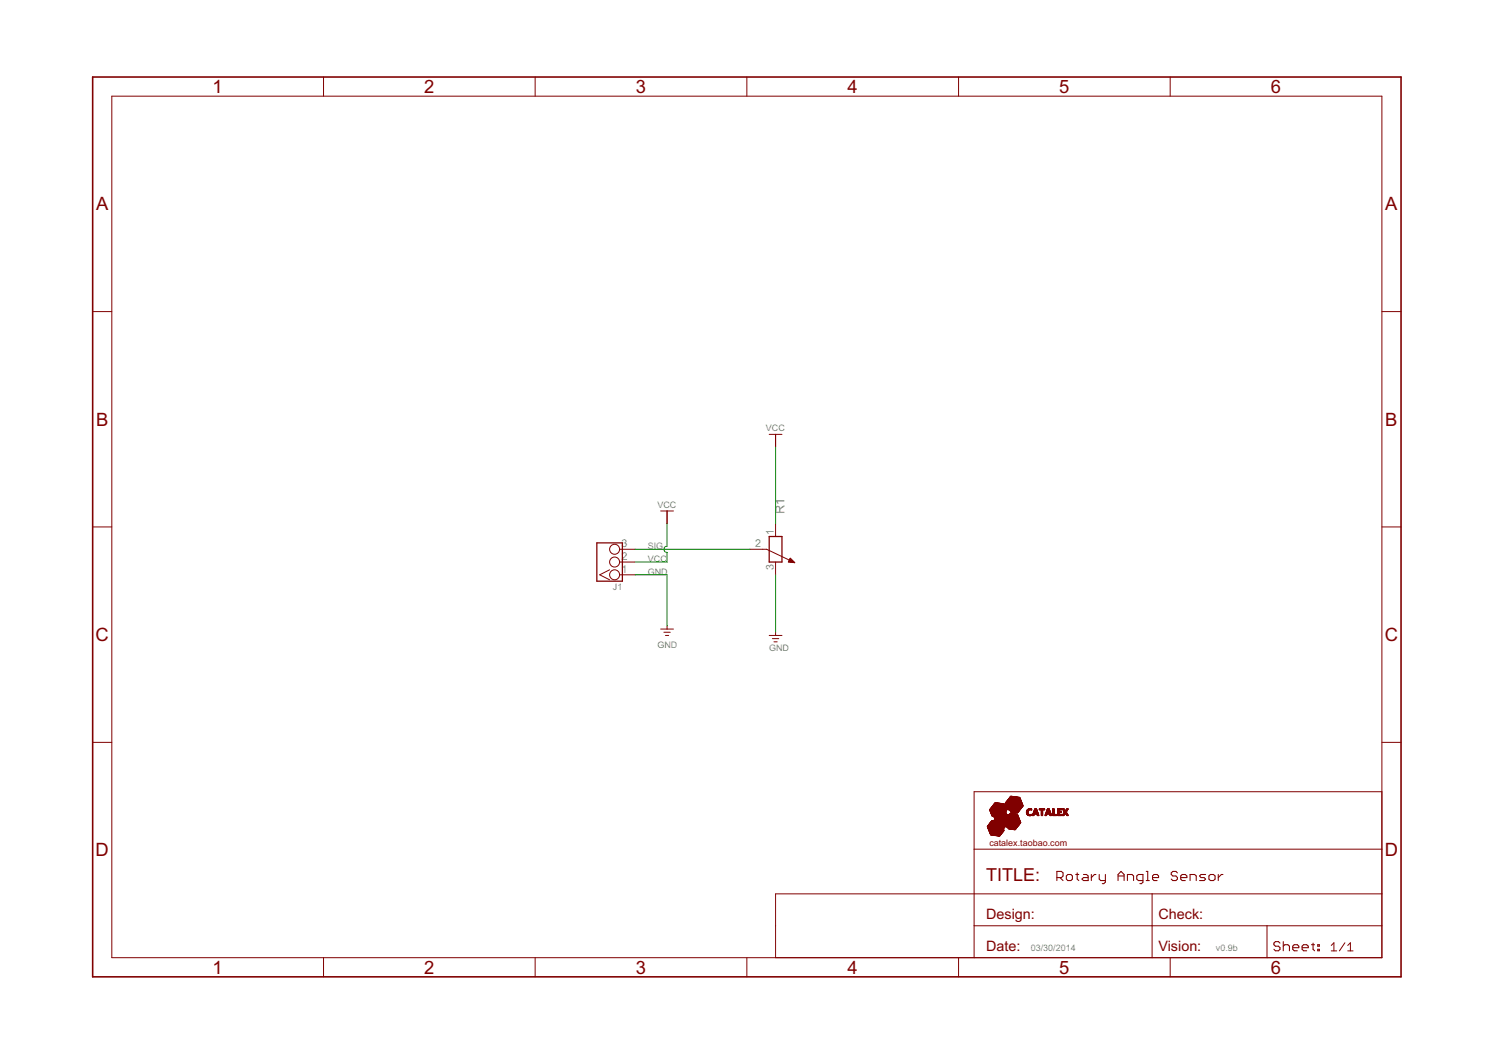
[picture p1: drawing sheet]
<svg xmlns="http://www.w3.org/2000/svg" width="297mm" height="210mm" viewBox="0 0 297 210" stroke-linecap="round" stroke-linejoin="round" font-family="sans-serif">
<defs><g id="words">
<g font-size="4.1" fill="#800000">
<text x="42.3" y="18.5">1</text>
<text x="84.4" y="18.5">2</text>
<text x="126.5" y="18.5">3</text>
<text x="168.6" y="18.5">4</text>
<text x="210.7" y="18.5">5</text>
<text x="252.9" y="18.5">6</text>
<text x="19.1" y="41.9">A</text>
<text x="275.6" y="41.9">A</text>
<text x="19.1" y="84.7">B</text>
<text x="275.6" y="84.7">B</text>
<text x="19" y="127.6">C</text>
<text x="275.5" y="127.6">C</text>
<text x="19" y="170.4">D</text>
<text x="275.5" y="170.4">D</text>
<text x="42.3" y="193.7">1</text>
<text x="84.4" y="193.7">2</text>
<text x="126.5" y="193.7">3</text>
<text x="168.6" y="193.7">4</text>
<text x="210.7" y="193.7">5</text>
<text x="252.9" y="193.7">6</text>
</g>
<text font-size="4" fill="#800000" x="196.2" y="175.3">TITLE:</text>
<g font-size="3.2" fill="#800000">
<text x="196.2" y="182.9">Design:</text>
<text x="230.5" y="182.9">Check:</text>
<text x="196.2" y="189.3">Date:</text>
<text x="230.5" y="189.3">Vision:</text>
</g>
<text font-size="2.8" fill="#808080" x="156.1" y="102.3" transform="rotate(-90 156.1 102.3)">R1</text>
<g font-size="2.4" fill="#808080">
<text x="153.9" y="106.4" transform="rotate(-90 153.9 106.4)">1</text>
<text x="123.6" y="111.5">2</text>
<text x="123.6" y="108.9">3</text>
<text x="150.2" y="108.9">2</text>
<text x="153.9" y="113.4" transform="rotate(-90 153.9 113.4)">3</text>
<text x="123.6" y="114">1</text>
</g>
<g font-size="2" fill="#808080">
<text x="152.4" y="85.8">VCC</text>
<text x="130.8" y="101">VCC</text>
<text x="128.9" y="109.3">SIG</text>
<text x="128.9" y="111.8">VCC</text>
<text x="121.9" y="117.4">J1</text>
<text x="128.9" y="114.4">GND</text>
<text x="130.8" y="129">GND</text>
<text x="153" y="129.6">GND</text>
<text x="205.1" y="189.3">03/30/2014</text>
<text x="241.9" y="189.3">v0.9b</text>
</g>
<text font-size="2" fill="#800000" x="196.8" y="168.3">catalex.taobao.com</text>
</g></defs>
<path d="M118.7 108h5.1v7.6h-5.1zM153 106.7h2.6v5.1h-2.6z" fill="none" stroke="#800000" stroke-width=".25"/>
<g fill="none" stroke="#800000" stroke-width=".2">
<path d="M22.2 19.1h252.7v171.4h-252.7zM64.4 15.3v3.8M106.5 15.3v3.8M148.6 15.3v3.8M190.7 15.3v3.8M232.8 15.3v3.8M18.4 62h3.8M274.9 62h3.8M153 86.4h2.6M154.3 86.4v2.6M18.4 104.8h3.8M121.3 113.4l-2 1 2 1"/>
<path d="M123.3 114.4h3.1M123.3 111.8h3.1M123.3 109.3h3.1M131.4 101.7h2.6M132.7 101.7v2.5M149.2 109.3h3.3l5.6 2.7M154.3 104.2v2.5M154.3 111.8v2.6M156.9 111.7h1M157 111.6h.8M157 111.5h.6M157.1 111.4h.4"/>
<path d="M157.1 111.3h.3M157.1 111.8h.9M157.2 111.1h.1M157.2 111.1l.9 .9-1.3-.2zM274.9 104.8h3.8M131.4 125.2h2.6M132.1 125.8h1.2M132.4 126.4h.6M132.7 124.5v.7M153 126.4h2.6M153.7 127.1h1.2M154 127.7h.6"/>
<path d="M154.3 125.8v.6M18.4 147.7h3.8M274.9 157.5h-81.1v33M274.9 147.7h3.8M193.7 177.8h-39.4v12.7M193.8 177.8h81.1M193.8 169h81.1M229.2 177.8v12.7M64.4 190.5v3.9M106.5 190.5v3.9M148.6 190.5v3.9M190.7 190.5v3.9"/>
<path d="M193.8 184.2h81.1M232.8 190.5v3.9M252.1 184.2v6.3M264.9 188.1l.5-.5v1.6M264.9 189.2h1M267.6 187.6l-1.1 1.6M268.1 189.2h1.1M268.1 188.1l.6-.5v1.6"/>
<circle cx="122.3" cy="111.8" r=".99"/>
<circle cx="122.3" cy="114.4" r=".99"/>
<circle cx="122.3" cy="109.3" r=".99"/>
</g>
<g fill="#800000" stroke="#800000" stroke-width=".2">
<path d="M198.7 166.3l.2 .1z"/>
<path d="M198.6 166.3h.3z"/>
<path d="M198.4 166.3h.5z"/>
<path d="M198.2 166.2l.7 .1z"/>
<path d="M198.1 166.2l.9 .1z"/>
<path d="M197.9 166.2h1.1z"/>
<path d="M197.7 166.2h1.3z"/>
<path d="M197.5 166.1l1.5 .1z"/>
<path d="M197.4 166.1l1.6 .1z"/>
<path d="M197.1 166.1h2z"/>
<path d="M197.1 166l2.1 .1z"/>
<path d="M197.1 166h2z"/>
<path d="M197.1 166h2.1z"/>
<path d="M197 165.9l2.2 .1z"/>
<path d="M197 165.9h2.2z"/>
<path d="M197 165.8l2.3 .1z"/>
<path d="M197 165.8h2.3z"/>
<path d="M197 165.7l2.3 .1z"/>
<path d="M197 165.7l2.4 .1z"/>
<path d="M196.9 165.7h2.5z"/>
<path d="M196.9 165.6l2.5 .1z"/>
<path d="M196.9 165.6l2.6 .1z"/>
<path d="M196.9 165.6h2.6z"/>
<path d="M196.9 165.5l2.6 .1z"/>
<path d="M196.8 165.5h2.7z"/>
<path d="M196.8 165.5h2.8z"/>
<path d="M196.8 165.4l2.8 .1z"/>
<path d="M196.8 165.4h2.8z"/>
<path d="M196.8 165.3l2.9 .1z"/>
<path d="M196.8 165.3h2.9z"/>
<path d="M196.8 165.2l2.9 .1z"/>
<path d="M196.7 165.2l3 .1z"/>
<path d="M196.7 165.2h3z"/>
<path d="M196.7 165.1l3 .1z"/>
<path d="M196.7 165.1h3z"/>
<path d="M201.8 165.1h.2z"/>
<path d="M196.7 165l3 .1z"/>
<path d="M201.6 165l.4 .1z"/>
<path d="M196.7 165h3z"/>
<path d="M201.5 165h.5z"/>
<path d="M201.3 165h.8z"/>
<path d="M201.1 165h1z"/>
<path d="M196.6 164.9l3.1 .1z"/>
<path d="M200.9 164.9l1.2 .1z"/>
<path d="M200.8 164.9l1.3 .1z"/>
<path d="M196.6 164.9h3.1z"/>
<path d="M200.6 164.9h1.5z"/>
<path d="M196.6 164.8l3.1 .1z"/>
<path d="M200.6 164.8l1.5 .1z"/>
<path d="M200.6 164.8l1.6 .1z"/>
<path d="M196.6 164.8h3.1z"/>
<path d="M200.6 164.8h1.6z"/>
<path d="M196.6 164.7l3.1 .1z"/>
<path d="M200.6 164.7l1.6 .1z"/>
<path d="M196.5 164.7h3.2z"/>
<path d="M200.6 164.7h1.6z"/>
<path d="M200.5 164.7h1.8z"/>
<path d="M196.5 164.7h3.3z"/>
<path d="M196.5 164.6l3.3 .1z"/>
<path d="M200.5 164.6l1.8 .1z"/>
<path d="M196.5 164.6h3.3z"/>
<path d="M200.5 164.6h1.8z"/>
<path d="M196.5 164.6h3.4z"/>
<path d="M200.4 164.6h2z"/>
<path d="M196.5 164.5l3.4 .1z"/>
<path d="M200.4 164.5l2 .1z"/>
<path d="M196.5 164.5l3.3 .1z"/>
<path d="M200.3 164.5l2.1 .1z"/>
<path d="M196.4 164.5h3.4z"/>
<path d="M200.2 164.5h2.2z"/>
<path d="M200 164.5h2.5z"/>
<path d="M196.4 164.4l3.4 .1z"/>
<path d="M200 164.4l2.5 .1z"/>
<path d="M196.4 164.4h3.4z"/>
<path d="M200 164.4h2.5z"/>
<path d="M196.5 164.4h3.3z"/>
<path d="M196.5 164.3l3.2 .1z"/>
<path d="M200 164.3l2.5 .1z"/>
<path d="M200 164.3l2.6 .1z"/>
<path d="M196.5 164.3h3.2z"/>
<path d="M200 164.3h2.6z"/>
<path d="M196.6 164.2l3.1 .1z"/>
<path d="M200 164.2l2.6 .1z"/>
<path d="M199.9 164.2l2.7 .1z"/>
<path d="M196.6 164.2h3.1z"/>
<path d="M200 164.2h2.7z"/>
<path d="M199.9 164.2h2.8z"/>
<path d="M196.7 164.1l3 .1z"/>
<path d="M199.9 164.1l2.8 .1z"/>
<path d="M196.7 164.1h3z"/>
<path d="M199.9 164.1h2.8z"/>
<path d="M196.7 164.1h2.9z"/>
<path d="M199.9 164.1h2.9z"/>
<path d="M196.7 164l2.9 .1z"/>
<path d="M199.9 164l2.9 .1z"/>
<path d="M196.7 164h2.9z"/>
<path d="M199.9 164h2.9z"/>
<path d="M196.8 164h2.8z"/>
<path d="M199.8 164h3z"/>
<path d="M196.8 163.9l2.8 .1z"/>
<path d="M199.8 163.9l3 .1z"/>
<path d="M199.8 163.9l3.1 .1z"/>
<path d="M196.8 163.9h2.8z"/>
<path d="M199.8 163.9h3.1z"/>
<path d="M196.9 163.8l2.6 .1z"/>
<path d="M199.8 163.8l3.1 .1z"/>
<path d="M199.8 163.8l3.2 .1z"/>
<path d="M196.9 163.8h2.6z"/>
<path d="M199.8 163.8h3.2z"/>
<path d="M197 163.7l2.5 .1z"/>
<path d="M199.7 163.7l3.3 .1z"/>
<path d="M197 163.7h2.5z"/>
<path d="M199.7 163.7h3.4z"/>
<path d="M197 163.6l2.5 .1z"/>
<path d="M199.7 163.6l3.4 .1z"/>
<path d="M197.1 163.6h2.4z"/>
<path d="M199.7 163.6h3.4z"/>
<path d="M197.1 163.6h2.3z"/>
<path d="M197.1 163.5l2.3 .1z"/>
<path d="M199.7 163.5l3.3 .1z"/>
<path d="M197.2 163.5h2.2z"/>
<path d="M199.6 163.5h3.4z"/>
<path d="M197.2 163.4l2.2 .1z"/>
<path d="M199.6 163.4l3.4 .1z"/>
<path d="M197.2 163.4h2.2z"/>
<path d="M199.6 163.4h3.4z"/>
<path d="M197.3 163.4h2.1z"/>
<path d="M197.3 163.3l2.1 .1z"/>
<path d="M199.6 163.3l3.4 .1z"/>
<path d="M197.3 163.3l2 .1z"/>
<path d="M199.6 163.3l3.3 .1z"/>
<path d="M197.6 163.3h1.7z"/>
<path d="M199.6 163.3h3.3z"/>
<path d="M197.7 163.3h1.6z"/>
<path d="M197.7 163.2l1.4 .1z"/>
<path d="M199.5 163.2l3.4 .1z"/>
<path d="M197.8 163.2h1.2z"/>
<path d="M199.5 163.2h3.4z"/>
<path d="M197.8 163.2h1z"/>
<path d="M197.8 163.2h.8z"/>
<path d="M197.8 163.1l.7 .1z"/>
<path d="M199.5 163.1l3.4 .1z"/>
<path d="M197.8 163.1h.5z"/>
<path d="M199.6 163.1h3.2z"/>
<path d="M197.8 163.1h.3z"/>
<path d="M199.6 163l3.2 .1z"/>
<path d="M199.2 163h.2z"/>
<path d="M199.6 163h3.2z"/>
<path d="M199 163h.4z"/>
<path d="M199.7 163h3.1z"/>
<path d="M198.8 162.9l.6 .1z"/>
<path d="M199.7 162.9l3.1 .1z"/>
<path d="M198.6 162.9l.8 .1z"/>
<path d="M198.4 162.9h1z"/>
<path d="M199.7 162.9h3.1z"/>
<path d="M198.3 162.9h1.2z"/>
<path d="M198.1 162.8l1.4 .1z"/>
<path d="M199.7 162.8l3.1 .1z"/>
<path d="M197.9 162.8l1.6 .1z"/>
<path d="M199.8 162.8l2.9 .1z"/>
<path d="M197.9 162.8h1.6z"/>
<path d="M199.8 162.8h3z"/>
<path d="M199.8 162.8h2.9z"/>
<path d="M197.9 162.8h1.7z"/>
<path d="M197.9 162.7l1.7 .1z"/>
<path d="M199.8 162.7l2.9 .1z"/>
<path d="M197.9 162.7h1.7z"/>
<path d="M199.9 162.7h2.8z"/>
<path d="M197.9 162.6l1.7 .1z"/>
<path d="M199.9 162.6l2.8 .1z"/>
<path d="M197.8 162.6l1.9 .1z"/>
<path d="M200 162.6l2.7 .1z"/>
<path d="M197.8 162.6h1.9z"/>
<path d="M200 162.6h2.6z"/>
<path d="M197.8 162.5l1.9 .1z"/>
<path d="M200 162.5l2.6 .1z"/>
<path d="M197.7 162.5h2z"/>
<path d="M200 162.5h2.6z"/>
<path d="M197.7 162.5h2.1z"/>
<path d="M197.7 162.4l2.1 .1z"/>
<path d="M200.1 162.4l2.5 .1z"/>
<path d="M197.6 162.4l2.2 .1z"/>
<path d="M197.5 162.4h2.3z"/>
<path d="M200.1 162.4h2.5z"/>
<path d="M197.4 162.4h2.5z"/>
<path d="M197.4 162.3l2.5 .1z"/>
<path d="M200.2 162.3l2.3 .1z"/>
<path d="M197.4 162.3h2.5z"/>
<path d="M200.2 162.3h2.3z"/>
<path d="M204.7 162.3h.4z"/>
<path d="M197.4 162.2l2.6 .1z"/>
<path d="M200.2 162.2l2.3 .1z"/>
<path d="M204.6 162.2l.5 .1z"/>
<path d="M205.4 162.2l.3 .1z"/>
<path d="M206.4 162.2l.3 .1z"/>
<path d="M207.2 162.2l.2 .1z"/>
<path d="M207.9 162.2l.3 .1z"/>
<path d="M208.9 162.2l.3 .1z"/>
<path d="M209.4 162.2l.8 .1z"/>
<path d="M210.4 162.2l.8 .1z"/>
<path d="M211.3 162.2l.4 .1z"/>
<path d="M212.2 162.2l.3 .1z"/>
<path d="M197.3 162.2h2.7z"/>
<path d="M200.3 162.2h2.2z"/>
<path d="M204.6 162.2h.6z"/>
<path d="M205.4 162.2h.3z"/>
<path d="M206.4 162.2h.3z"/>
<path d="M207.2 162.2h.2z"/>
<path d="M207.9 162.2h.3z"/>
<path d="M208.9 162.2h.3z"/>
<path d="M209.4 162.2h.8z"/>
<path d="M210.4 162.2h.8z"/>
<path d="M211.3 162.2h.3z"/>
<path d="M212.2 162.2h.3z"/>
<path d="M204.5 162.2h.8z"/>
<path d="M211.4 162.2h.3z"/>
<path d="M197.3 162.1l2.7 .1z"/>
<path d="M200.3 162.1l2.2 .1z"/>
<path d="M204.4 162.1l.9 .1z"/>
<path d="M205.4 162.1l.3 .1z"/>
<path d="M206.4 162.1l.3 .1z"/>
<path d="M207.2 162.1l.2 .1z"/>
<path d="M207.9 162.1l.3 .1z"/>
<path d="M208.9 162.1l.3 .1z"/>
<path d="M209.4 162.1l.8 .1z"/>
<path d="M210.4 162.1l.8 .1z"/>
<path d="M211.4 162.1l.3 .1z"/>
<path d="M212.2 162.1l.3 .1z"/>
<path d="M206.3 162.1l.3 .1z"/>
<path d="M197.3 162.1h2.8z"/>
<path d="M200.3 162.1h2.2z"/>
<path d="M204.4 162.1h.9z"/>
<path d="M205.4 162.1h.3z"/>
<path d="M206.3 162.1h.3z"/>
<path d="M207.2 162.1h.2z"/>
<path d="M208 162.1h.3z"/>
<path d="M208.9 162.1h.2z"/>
<path d="M209.4 162.1h.8z"/>
<path d="M210.4 162.1h.8z"/>
<path d="M211.4 162.1h.3z"/>
<path d="M212.2 162.1h.2z"/>
<path d="M200.4 162.1h2z"/>
<path d="M211.5 162.1h.3z"/>
<path d="M212.1 162.1h.3z"/>
<path d="M197.3 162l2.8 .1z"/>
<path d="M200.7 162l1.7 .1z"/>
<path d="M204.4 162l.5 .1z"/>
<path d="M205 162l.3 .1z"/>
<path d="M205.4 162l.3 .1z"/>
<path d="M206.3 162l.3 .1z"/>
<path d="M207.2 162l.2 .1z"/>
<path d="M208 162l.3 .1z"/>
<path d="M208.9 162l.2 .1z"/>
<path d="M209.4 162l.8 .1z"/>
<path d="M210.4 162l.8 .1z"/>
<path d="M211.5 162l.3 .1z"/>
<path d="M212.1 162l.3 .1z"/>
<path d="M200.8 162l1.6 .1z"/>
<path d="M204.3 162l.4 .1z"/>
<path d="M205.5 162l.2 .1z"/>
<path d="M208.8 162l.3 .1z"/>
<path d="M209.4 162l.3 .1z"/>
<path d="M210.4 162l.3 .1z"/>
<path d="M197.2 162h3z"/>
<path d="M200.8 162h1.6z"/>
<path d="M204.3 162h.4z"/>
<path d="M205.5 162h.3z"/>
<path d="M206.3 162h.3z"/>
<path d="M207.2 162h.2z"/>
<path d="M208 162h.3z"/>
<path d="M208.8 162h.3z"/>
<path d="M209.4 162h.3z"/>
<path d="M210.4 162h.3z"/>
<path d="M211.5 162h.3z"/>
<path d="M212.1 162h.3z"/>
<path d="M197.2 161.9l3 .1z"/>
<path d="M200.9 161.9l1.3 .1z"/>
<path d="M204.3 161.9l.3 .1z"/>
<path d="M205.5 161.9l.3 .1z"/>
<path d="M206.3 161.9l.3 .1z"/>
<path d="M207.2 161.9l.2 .1z"/>
<path d="M208 161.9l.3 .1z"/>
<path d="M208.8 161.9l.3 .1z"/>
<path d="M209.4 161.9l.3 .1z"/>
<path d="M210.4 161.9l.3 .1z"/>
<path d="M211.5 161.9l.3 .1z"/>
<path d="M212.1 161.9l.3 .1z"/>
<path d="M200.9 161.9l1.1 .1z"/>
<path d="M212 161.9l.3 .1z"/>
<path d="M197.2 161.9h3z"/>
<path d="M200.9 161.9h1z"/>
<path d="M204.3 161.9h.3z"/>
<path d="M205.5 161.9h1.1z"/>
<path d="M207.2 161.9h.2z"/>
<path d="M208 161.9h1.1z"/>
<path d="M209.4 161.9h.3z"/>
<path d="M210.4 161.9h.3z"/>
<path d="M211.5 161.9h.3z"/>
<path d="M212 161.9h.3z"/>
<path d="M201 161.9h.7z"/>
<path d="M211.6 161.9h.3z"/>
<path d="M201 161.9h.5z"/>
<path d="M205.5 161.9h1z"/>
<path d="M197.2 161.8l3 .1z"/>
<path d="M201 161.8l.3 .1z"/>
<path d="M204.2 161.8l.3 .1z"/>
<path d="M205.5 161.8l1 .1z"/>
<path d="M207.2 161.8l.2 .1z"/>
<path d="M208.1 161.8l1 .1z"/>
<path d="M209.4 161.8l.3 .1z"/>
<path d="M210.4 161.8l.3 .1z"/>
<path d="M211.6 161.8l.3 .1z"/>
<path d="M212 161.8l.3 .1z"/>
<path d="M197.2 161.8h3z"/>
<path d="M201 161.8h.2z"/>
<path d="M204.2 161.8h.3z"/>
<path d="M205.5 161.8h1z"/>
<path d="M207.2 161.8h.2z"/>
<path d="M208.1 161.8h1z"/>
<path d="M209.4 161.8h.3z"/>
<path d="M210.4 161.8h.3z"/>
<path d="M211.6 161.8h.3z"/>
<path d="M212 161.8h.3z"/>
<path d="M197.1 161.8h3.1z"/>
<path d="M208.1 161.8h.9z"/>
<path d="M212 161.8h.2z"/>
<path d="M205.6 161.8h.9z"/>
<path d="M197.2 161.7l2.9 .1z"/>
<path d="M204.2 161.7l.3 .1z"/>
<path d="M205.6 161.7l.2 .1z"/>
<path d="M206.2 161.7l.3 .1z"/>
<path d="M207.2 161.7l.2 .1z"/>
<path d="M208.1 161.7l.3 .1z"/>
<path d="M208.7 161.7l.3 .1z"/>
<path d="M209.4 161.7l.3 .1z"/>
<path d="M210.4 161.7l.3 .1z"/>
<path d="M211.7 161.7l.2 .1z"/>
<path d="M212 161.7l.3 .1z"/>
<path d="M197.1 161.7h3z"/>
<path d="M202.2 161.7h.3z"/>
<path d="M204.2 161.7h.3z"/>
<path d="M205.6 161.7h.2z"/>
<path d="M206.2 161.7h.3z"/>
<path d="M207.2 161.7h.2z"/>
<path d="M208.1 161.7h.3z"/>
<path d="M208.8 161.7h.2z"/>
<path d="M209.4 161.7h.3z"/>
<path d="M210.4 161.7h.3z"/>
<path d="M211.7 161.7h.2z"/>
<path d="M211.9 161.7h.3z"/>
<path d="M202.1 161.7h.4z"/>
<path d="M211.7 161.7h.5z"/>
<path d="M197.1 161.6l3 .1z"/>
<path d="M201.8 161.6l.7 .1z"/>
<path d="M204.2 161.6l.3 .1z"/>
<path d="M205.6 161.6l.3 .1z"/>
<path d="M206.2 161.6l.3 .1z"/>
<path d="M207.2 161.6l.2 .1z"/>
<path d="M208.1 161.6l.3 .1z"/>
<path d="M208.7 161.6l.3 .1z"/>
<path d="M209.4 161.6l.3 .1z"/>
<path d="M210.4 161.6l.8 .1z"/>
<path d="M211.7 161.6l.5 .1z"/>
<path d="M201.7 161.6l.8 .1z"/>
<path d="M208.2 161.6l.2 .1z"/>
<path d="M197.1 161.6h3z"/>
<path d="M201.5 161.6h1z"/>
<path d="M204.2 161.6h.3z"/>
<path d="M205.6 161.6h.3z"/>
<path d="M206.2 161.6h.3z"/>
<path d="M207.2 161.6h.2z"/>
<path d="M208.2 161.6h.2z"/>
<path d="M208.7 161.6h.3z"/>
<path d="M209.4 161.6h.3z"/>
<path d="M210.4 161.6h.8z"/>
<path d="M211.8 161.6h.3z"/>
<path d="M201.3 161.6h1.3z"/>
<path d="M197.1 161.5l3 .1z"/>
<path d="M201.1 161.5l1.5 .1z"/>
<path d="M204.2 161.5l.3 .1z"/>
<path d="M205.7 161.5l.2 .1z"/>
<path d="M206.2 161.5l.3 .1z"/>
<path d="M207.2 161.5l.2 .1z"/>
<path d="M208.2 161.5l.2 .1z"/>
<path d="M208.7 161.5l.3 .1z"/>
<path d="M209.4 161.5l.3 .1z"/>
<path d="M210.4 161.5l.8 .1z"/>
<path d="M211.8 161.5l.3 .1z"/>
<path d="M206.2 161.5l.2 .1z"/>
<path d="M211.7 161.5l.5 .1z"/>
<path d="M197.1 161.5h3z"/>
<path d="M201.1 161.5h1.5z"/>
<path d="M204.2 161.5h.3z"/>
<path d="M205.7 161.5h.2z"/>
<path d="M206.2 161.5h.2z"/>
<path d="M207.2 161.5h.2z"/>
<path d="M208.2 161.5h.2z"/>
<path d="M208.7 161.5h.2z"/>
<path d="M209.4 161.5h.3z"/>
<path d="M210.4 161.5h.8z"/>
<path d="M211.7 161.5h.5z"/>
<path d="M197 161.4l3.1 .1z"/>
<path d="M201 161.4l1.6 .1z"/>
<path d="M204.2 161.4l.3 .1z"/>
<path d="M205.7 161.4l.2 .1z"/>
<path d="M206.1 161.4l.3 .1z"/>
<path d="M207.2 161.4l.2 .1z"/>
<path d="M208.2 161.4l.2 .1z"/>
<path d="M208.7 161.4l.2 .1z"/>
<path d="M209.4 161.4l.3 .1z"/>
<path d="M210.4 161.4l.3 .1z"/>
<path d="M211.7 161.4l.5 .1z"/>
<path d="M201 161.4l1.7 .1z"/>
<path d="M205.7 161.4l.3 .1z"/>
<path d="M197 161.4h3.1z"/>
<path d="M201 161.4h1.7z"/>
<path d="M204.2 161.4h.3z"/>
<path d="M205.7 161.4h.3z"/>
<path d="M206.1 161.4h.3z"/>
<path d="M207.2 161.4h.2z"/>
<path d="M208.2 161.4h.2z"/>
<path d="M208.7 161.4h.2z"/>
<path d="M209.4 161.4h.3z"/>
<path d="M210.4 161.4h.3z"/>
<path d="M211.6 161.4h.3z"/>
<path d="M212 161.4h.2z"/>
<path d="M197 161.4h3.2z"/>
<path d="M205.7 161.4h.2z"/>
<path d="M211.7 161.4h.2z"/>
<path d="M201 161.4h1.8z"/>
<path d="M204.3 161.4h.3z"/>
<path d="M208.2 161.4h.3z"/>
<path d="M208.6 161.4h.3z"/>
<path d="M197 161.3l3.2 .1z"/>
<path d="M201 161.3l1.8 .1z"/>
<path d="M204.3 161.3l.3 .1z"/>
<path d="M205.7 161.3l.3 .1z"/>
<path d="M206.1 161.3l.3 .1z"/>
<path d="M207.2 161.3l.2 .1z"/>
<path d="M208.3 161.3l.2 .1z"/>
<path d="M208.6 161.3l.3 .1z"/>
<path d="M209.4 161.3l.3 .1z"/>
<path d="M210.4 161.3l.3 .1z"/>
<path d="M211.6 161.3l.3 .1z"/>
<path d="M212 161.3l.3 .1z"/>
<path d="M197 161.3h3.2z"/>
<path d="M201 161.3h1.8z"/>
<path d="M204.3 161.3h.3z"/>
<path d="M205.7 161.3h.3z"/>
<path d="M206.1 161.3h.3z"/>
<path d="M207.2 161.3h.2z"/>
<path d="M208.3 161.3h.2z"/>
<path d="M208.6 161.3h.3z"/>
<path d="M209.4 161.3h.3z"/>
<path d="M210.4 161.3h.3z"/>
<path d="M211.6 161.3h.3z"/>
<path d="M212 161.3h.3z"/>
<path d="M197 161.2l3.2 .1z"/>
<path d="M201 161.2l1.8 .1z"/>
<path d="M204.3 161.2l.3 .1z"/>
<path d="M205.8 161.2l.2 .1z"/>
<path d="M206.1 161.2l.2 .1z"/>
<path d="M207.2 161.2l.2 .1z"/>
<path d="M208.3 161.2l.2 .1z"/>
<path d="M208.6 161.2l.3 .1z"/>
<path d="M209.4 161.2l.3 .1z"/>
<path d="M210.4 161.2l.3 .1z"/>
<path d="M211.6 161.2l.3 .1z"/>
<path d="M212 161.2l.3 .1z"/>
<path d="M196.9 161.2l3.4 .1z"/>
<path d="M200.9 161.2l2 .1z"/>
<path d="M208.6 161.2l.2 .1z"/>
<path d="M212.1 161.2l.2 .1z"/>
<path d="M196.9 161.2h3.4z"/>
<path d="M200.9 161.2h1.9z"/>
<path d="M204.3 161.2h.4z"/>
<path d="M205.8 161.2h.2z"/>
<path d="M206.1 161.2h.2z"/>
<path d="M207.2 161.2h.2z"/>
<path d="M208.3 161.2h.2z"/>
<path d="M208.6 161.2h.2z"/>
<path d="M209.4 161.2h.3z"/>
<path d="M210.4 161.2h.3z"/>
<path d="M211.5 161.2h.3z"/>
<path d="M212 161.2h.3z"/>
<path d="M200.9 161.2h2z"/>
<path d="M212.1 161.2h.3z"/>
<path d="M196.9 161.1l3.4 .1z"/>
<path d="M200.8 161.1l2.1 .1z"/>
<path d="M204.4 161.1l.3 .1z"/>
<path d="M205.8 161.1l.2 .1z"/>
<path d="M206.1 161.1l.2 .1z"/>
<path d="M207.2 161.1l.2 .1z"/>
<path d="M208.3 161.1l.2 .1z"/>
<path d="M208.6 161.1l.2 .1z"/>
<path d="M209.4 161.1l.3 .1z"/>
<path d="M210.4 161.1l.3 .1z"/>
<path d="M211.5 161.1l.3 .1z"/>
<path d="M212.1 161.1l.3 .1z"/>
<path d="M204.4 161.1l.4 .1z"/>
<path d="M207.2 161.1l.3 .1z"/>
<path d="M196.9 161.1h3.4z"/>
<path d="M200.7 161.1h2.2z"/>
<path d="M204.4 161.1h.5z"/>
<path d="M205 161.1h.3z"/>
<path d="M205.8 161.1h.5z"/>
<path d="M206.8 161.1h1z"/>
<path d="M208.3 161.1h.5z"/>
<path d="M209.4 161.1h.3z"/>
<path d="M210.4 161.1h.8z"/>
<path d="M211.5 161.1h.3z"/>
<path d="M212.1 161.1h.3z"/>
<path d="M200.5 161.1h2.4z"/>
<path d="M204.4 161.1h.9z"/>
<path d="M196.9 161l3.3 .1z"/>
<path d="M200.5 161l2.5 .1z"/>
<path d="M204.4 161l.9 .1z"/>
<path d="M205.8 161l.4 .1z"/>
<path d="M206.8 161l1 .1z"/>
<path d="M208.3 161l.5 .1z"/>
<path d="M209.4 161l.3 .1z"/>
<path d="M210.4 161l.8 .1z"/>
<path d="M211.5 161l.3 .1z"/>
<path d="M212.2 161l.2 .1z"/>
<path d="M197 161l3.2 .1z"/>
<path d="M204.5 161l.8 .1z"/>
<path d="M212.2 161l.3 .1z"/>
<path d="M197 161h3.2z"/>
<path d="M200.4 161h2.6z"/>
<path d="M204.5 161h.8z"/>
<path d="M205.8 161h.4z"/>
<path d="M206.8 161h1z"/>
<path d="M208.4 161h.4z"/>
<path d="M209.4 161h.3z"/>
<path d="M210.4 161h.8z"/>
<path d="M211.4 161h.3z"/>
<path d="M212.2 161h.3z"/>
<path d="M200.5 161h2.6z"/>
<path d="M204.6 161h.7z"/>
<path d="M205.9 161h.3z"/>
<path d="M197 160.9l3.2 .1z"/>
<path d="M200.4 160.9l2.7 .1z"/>
<path d="M204.6 160.9l.7 .1z"/>
<path d="M205.9 160.9l.3 .1z"/>
<path d="M206.8 160.9l1 .1z"/>
<path d="M208.4 160.9l.4 .1z"/>
<path d="M209.4 160.9l.3 .1z"/>
<path d="M210.4 160.9l.8 .1z"/>
<path d="M211.4 160.9l.3 .1z"/>
<path d="M212.2 160.9l.3 .1z"/>
<path d="M204.7 160.9l.5 .1z"/>
<path d="M208.4 160.9l.3 .1z"/>
<path d="M197.1 160.9h3.1z"/>
<path d="M200.4 160.9h2.7z"/>
<path d="M204.7 160.9h.5z"/>
<path d="M197.1 160.8l3.1 .1z"/>
<path d="M200.4 160.8l2.7 .1z"/>
<path d="M197.1 160.8h3.1z"/>
<path d="M200.4 160.8h2.7z"/>
<path d="M197.1 160.8h3z"/>
<path d="M200.4 160.8h2.8z"/>
<path d="M197.2 160.8h2.9z"/>
<path d="M197.2 160.7l2.9 .1z"/>
<path d="M200.3 160.7l2.9 .1z"/>
<path d="M200.4 160.7l2.8 .1z"/>
<path d="M197.2 160.7h2.9z"/>
<path d="M200.3 160.7h2.9z"/>
<path d="M200.3 160.7h3z"/>
<path d="M197.3 160.6l2.8 .1z"/>
<path d="M200.3 160.6l3 .1z"/>
<path d="M197.3 160.6l2.7 .1z"/>
<path d="M197.3 160.6h2.7z"/>
<path d="M200.3 160.6h3z"/>
<path d="M197.3 160.5l2.7 .1z"/>
<path d="M200.3 160.5l3 .1z"/>
<path d="M200.3 160.5l3.1 .1z"/>
<path d="M197.4 160.5h2.6z"/>
<path d="M200.3 160.5h3.1z"/>
<path d="M197.4 160.4l2.6 .1z"/>
<path d="M200.2 160.4l3.3 .1z"/>
<path d="M197.4 160.4h2.6z"/>
<path d="M200.2 160.4h3.3z"/>
<path d="M197.5 160.4h2.5z"/>
<path d="M197.5 160.3l2.4 .1z"/>
<path d="M200.2 160.3l3.3 .1z"/>
<path d="M197.5 160.3h2.5z"/>
<path d="M200.2 160.3h3.4z"/>
<path d="M197.5 160.3h2.4z"/>
<path d="M200.2 160.3h3.3z"/>
<path d="M197.6 160.2l2.3 .1z"/>
<path d="M200.2 160.2l3.3 .1z"/>
<path d="M197.6 160.2h2.3z"/>
<path d="M200.1 160.2h3.4z"/>
<path d="M197.6 160.1l2.3 .1z"/>
<path d="M200.1 160.1l3.4 .1z"/>
<path d="M197.7 160.1h2.2z"/>
<path d="M200.1 160.1h3.4z"/>
<path d="M197.7 160l2.1 .1z"/>
<path d="M200.1 160l3.3 .1z"/>
<path d="M197.8 160h2z"/>
<path d="M200 160h3.4z"/>
<path d="M197.8 159.9l2 .1z"/>
<path d="M200 159.9l3.4 .1z"/>
<path d="M197.8 159.9h1.8z"/>
<path d="M200 159.9h3.4z"/>
<path d="M197.8 159.9h1.6z"/>
<path d="M197.9 159.9h1.4z"/>
<path d="M197.9 159.8l1.2 .1z"/>
<path d="M200 159.8l3.3 .1z"/>
<path d="M197.9 159.8h1z"/>
<path d="M200 159.8h3.3z"/>
<path d="M198 159.8h.7z"/>
<path d="M198 159.7l.5 .1z"/>
<path d="M200 159.7l3.3 .1z"/>
<path d="M198 159.7l.3 .1z"/>
<path d="M198 159.7h.2z"/>
<path d="M200.1 159.7h3.2z"/>
<path d="M200.1 159.6l3.2 .1z"/>
<path d="M200.2 159.6h3z"/>
<path d="M200.2 159.6h3.1z"/>
<path d="M200.2 159.5l3 .1z"/>
<path d="M200.2 159.5h3z"/>
<path d="M200.3 159.4l2.9 .1z"/>
<path d="M200.3 159.4h2.9z"/>
<path d="M200.4 159.3l2.8 .1z"/>
<path d="M200.4 159.3l2.7 .1z"/>
<path d="M200.4 159.3h2.7z"/>
<path d="M200.4 159.2l2.7 .1z"/>
<path d="M200.5 159.2l2.6 .1z"/>
<path d="M200.5 159.2h2.6z"/>
<path d="M200.5 159.1l2.6 .1z"/>
<path d="M200.6 159.1h2.5z"/>
<path d="M200.6 159l2.5 .1z"/>
<path d="M200.6 159h2.4z"/>
<path d="M200.7 158.9l2.3 .1z"/>
<path d="M200.7 158.9h2.3z"/>
<path d="M200.7 158.8l2.2 .1z"/>
<path d="M200.8 158.8l2.1 .1z"/>
<path d="M200.8 158.8h2.1z"/>
<path d="M200.8 158.7l2.1 .1z"/>
<path d="M200.9 158.7l2 .1z"/>
<path d="M200.9 158.7h2z"/>
<path d="M200.9 158.6l2 .1z"/>
<path d="M200.9 158.6l1.9 .1z"/>
<path d="M200.9 158.6h1.7z"/>
<path d="M200.9 158.6h1.6z"/>
<path d="M201 158.6h1.3z"/>
<path d="M201 158.5l1.1 .1z"/>
<path d="M201 158.5h.9z"/>
<path d="M201 158.5h.7z"/>
<path d="M201 158.5h.5z"/>
<path d="M201.1 158.4l.3 .1z"/>
</g>
<g fill="none" stroke="#800000" stroke-width=".21">
<path d="M210.3 174.6h.9l.3-.3v-.6l-.3-.3h-.9v1.8M210.9 174.6l.6 .6M212.2 174.3l.2-.3h.7l.3 .3v.6l-.3 .3h-.7l-.2-.3zM214 174h.6M214.3 173.7v1.2l.3 .3M215.6 174h.6l.3 .3v.9h-.9l-.3-.3 .3-.3h.9M217.1 174v1.2M218 174h-.3l-.6 .6M218.7 174v.9l.3 .3h.9M219.9 174v1.5l-.3 .3h-.3M222.4 175.2v-1.2l.6-.6 .6 .6v1.2M222.4 174.3h1.2"/>
<path d="M224.3 175.2v-1.2h.9l.3 .3v.9M227.4 175.2h-.9l-.3-.3v-.6l.3-.3h.9v1.5l-.3 .3h-.3M228 173.4h.3v1.8M228 175.2h.7M229.3 174.6h1.2v-.3l-.3-.3h-.6l-.3 .3v.6l.3 .3h.6M234.3 173.7l-.3-.3h-.7l-.3 .3v.3l.3 .3h.7l.3 .3v.3l-.3 .3h-.7l-.3-.3M234.9 174.6h1.2v-.3l-.3-.3h-.6l-.3 .3v.6l.3 .3h.6M236.8 175.2v-1.2h.9l.3 .3v.9M239.9 174h-.9l-.3 .3 .3 .3h.6l.3 .3-.3 .3h-.9M240.5 174.3l.3-.3h.6l.3 .3v.6l-.3 .3h-.6l-.3-.3zM242.4 174v1.2M243.3 174h-.3l-.6 .6"/>
<path d="M254.7 187.6l-.3-.3h-.7l-.3 .3v.4l.3 .3h.7l.3 .3v.3l-.3 .3h-.7l-.3-.3M255.3 187.3v1.9M255.3 188.3l.3-.3h.6l.3 .3v.9M257.2 188.6h1.2v-.3l-.3-.3h-.6l-.3 .3v.6l.3 .3h.6M259.1 188.6h1.2v-.3l-.3-.3h-.6l-.3 .3v.6l.3 .3h.6M260.9 188h.6M261.2 187.6v1.3l.3 .3M262.2 188h.3v.3h-.3zM262.2 188.9h.3v.3h-.3z"/>
</g>
<path d="M18.4 15.3h260.3v179.1h-260.3z" fill="none" stroke="#800000" stroke-width=".32"/>
<path d="M154.3 89v15.2M126.4 109.3h22.8M126.4 114.4h6.3v10.1M132.7 104.2v4.4a.63 .63 0 0 0-.6 .7 .63 .63 0 0 0 .6 .6v1.9h-6.3M154.3 114.4v11.4" fill="none" stroke="#008000" stroke-width=".2"/>
<use href="#words"/>
</svg>
